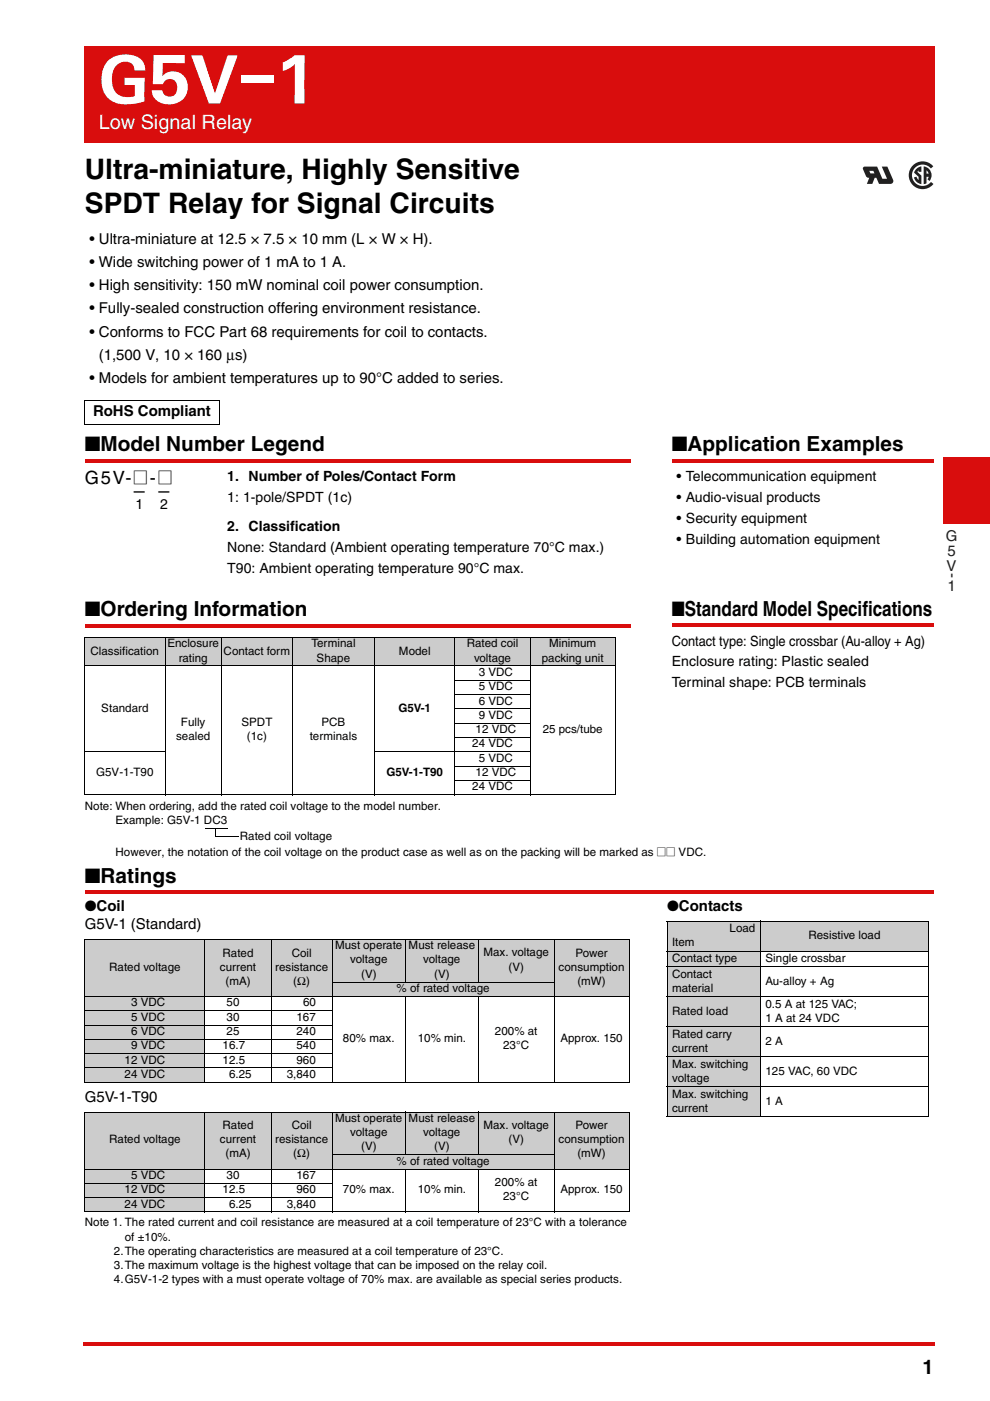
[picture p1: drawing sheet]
<svg xmlns="http://www.w3.org/2000/svg" width="210mm" height="297mm" viewBox="0 0 210 297" stroke-linecap="round" stroke-linejoin="round" font-family="sans-serif">
<defs><g id="words">
<text font-size="14.1" fill="#fff" x="21" y="21.9">G5V-1</text>
<g font-size="6">
<text x="18" y="38">Ultra-miniature, Highly Sensitive</text>
<text x="18" y="45.1">SPDT Relay for Signal Circuits</text>
</g>
<g font-size="4.4">
<text x="18" y="95.7">■Model Number Legend</text>
<text x="142.5" y="95.7">■Application Examples</text>
<text x="18" y="130.6">■Ordering Information</text>
<text x="142.5" y="130.6">■Standard Model Specifications</text>
<text x="18" y="187.2">■Ratings</text>
</g>
<text font-size="4.2" fill="#fff" x="21" y="27.3">Low Signal Relay</text>
<text font-size="4.2" x="195.6" y="291.3">1</text>
<g font-size="3.9">
<text x="18" y="102.6">G5V-@-@</text>
<text x="28.4" y="105.5">—</text>
<text x="33.6" y="105.5">—</text>
</g>
<g font-size="3.2">
<text x="19" y="51.6">• Ultra-miniature at 12.5 × 7.5 × 10 mm (L × W × H).</text>
<text x="19" y="56.6">• Wide switching power of 1 mA to 1 A.</text>
<text x="19" y="61.5">• High sensitivity: 150 mW nominal coil power consumption.</text>
<text x="19" y="66.5">• Fully-sealed construction offering environment resistance.</text>
<text x="19" y="71.4">• Conforms to FCC Part 68 requirements for coil to contacts.</text>
<text x="21" y="76.3">(1,500 V, 10 × 160 μs)</text>
<text x="19" y="81.3">• Models for ambient temperatures up to 90°C added to series.</text>
<text x="19.7" y="88.2">RoHS Compliant</text>
<text x="18" y="193.2">●Coil</text>
<text x="18" y="197.1">G5V-1 (Standard)</text>
<text x="141.5" y="193.2">●Contacts</text>
<text x="18" y="233.7">G5V-1-T90</text>
</g>
<g font-size="3.2" fill="#231f20">
<text x="200.6" y="114.7">G</text>
<text x="200.9" y="117.9">5</text>
<text x="200.8" y="121.1">V</text>
<text x="200.9" y="125.3">1</text>
<text x="201" y="121.5" transform="rotate(90 201 121.5)">-</text>
</g>
<g font-size="3">
<text x="28.7" y="107.8">1</text>
<text x="34" y="107.8">2</text>
<text x="48.2" y="102">1. Number of Poles/Contact Form</text>
<text x="48.2" y="106.4">1: 1-pole/SPDT (1c)</text>
<text x="143.5" y="102">• Telecommunication equipment</text>
<text x="143.5" y="106.4">• Audio-visual products</text>
<text x="48.2" y="112.6">2. Classification</text>
<text x="143.5" y="110.9">• Security equipment</text>
<text x="48.2" y="117">None: Standard (Ambient operating temperature 70°C max.)</text>
<text x="143.5" y="115.3">• Building automation equipment</text>
<text x="48.2" y="121.4">T90: Ambient operating temperature 90°C max.</text>
<text x="142.5" y="136.9">Contact type: Single crossbar (Au-alloy + Ag)</text>
<text x="142.5" y="141.3">Enclosure rating: Plastic sealed</text>
<text x="142.5" y="145.7">Terminal shape: PCB terminals</text>
</g>
<g font-size="2.5">
<text x="35.5" y="137.3">Enclosure</text>
<text x="66.1" y="137.3">Terminal</text>
<text x="99" y="137.3">Rated coil</text>
<text x="116.5" y="137.3">Minimum</text>
<text x="19.2" y="138.8">Classification</text>
<text x="37.9" y="140.3">rating</text>
<text x="47.4" y="138.8">Contact form</text>
<text x="67.2" y="140.3">Shape</text>
<text x="84.6" y="138.8">Model</text>
<text x="100.5" y="140.3">voltage</text>
<text x="101.5" y="143.3">3 VDC</text>
<text x="114.9" y="140.3">packing unit</text>
<text x="101.5" y="146.3">5 VDC</text>
<text x="101.5" y="149.4">6 VDC</text>
<text x="21.5" y="150.9">Standard</text>
<text x="38.4" y="153.9">Fully</text>
<text x="51.2" y="153.9">SPDT</text>
<text x="68.2" y="153.9">PCB</text>
<text x="84.5" y="150.9">G5V-1</text>
<text x="100.9" y="155.4">12 VDC</text>
<text x="101.5" y="152.4">9 VDC</text>
<text x="115.1" y="155.4">25 pcs/tube</text>
<text x="37.4" y="157">sealed</text>
<text x="52.4" y="157">(1c)</text>
<text x="65.7" y="157">terminals</text>
<text x="100.2" y="158.5">24 VDC</text>
<text x="101.5" y="161.5">5 VDC</text>
<text x="20.4" y="164.5">G5V-1-T90</text>
<text x="82" y="164.5">G5V-1-T90</text>
<text x="100.2" y="167.6">24 VDC</text>
<text x="100.9" y="164.5">12 VDC</text>
<text x="18" y="171.7">Note: When ordering, add the rated coil voltage to the model number.</text>
<text x="24.5" y="174.8">Example: G5V-1 DC3</text>
<text x="50.9" y="178.2">Rated coil voltage</text>
<text x="24.5" y="181.5">However, the notation of the coil voltage on the product case as well as on the packing will be marked as @@ VDC.</text>
<text x="154.7" y="197.7">Load</text>
<text x="47.2" y="202.8">Rated</text>
<text x="61.9" y="202.8">Coil</text>
<text x="71.1" y="201.3">Must operate</text>
<text x="86.7" y="201.3">Must release</text>
<text x="102.5" y="202.8">Max. voltage</text>
<text x="122.1" y="202.8">Power</text>
<text x="142.5" y="200.6">Item</text>
<text x="171.5" y="199.1">Resistive load</text>
<text x="23.2" y="205.8">Rated voltage</text>
<text x="46.7" y="205.8">current</text>
<text x="47.8" y="208.8">(mA)</text>
<text x="58.4" y="205.8">resistance</text>
<text x="62.2" y="208.8">(Ω)</text>
<text x="74.3" y="204.3">voltage</text>
<text x="76.6" y="207.3">(V)</text>
<text x="89.8" y="204.3">voltage</text>
<text x="92.1" y="207.3">(V)</text>
<text x="107.8" y="205.8">(V)</text>
<text x="118.5" y="205.8">consumption</text>
<text x="122.5" y="208.8">(mW)</text>
<text x="142.5" y="204">Contact type</text>
<text x="142.5" y="207.3">Contact</text>
<text x="162.3" y="208.9">Au-alloy + Ag</text>
<text x="162.4" y="204">Single crossbar</text>
<text x="27.8" y="213.3">3 VDC</text>
<text x="48" y="213.3">50</text>
<text x="64.3" y="213.3">60</text>
<text x="84.1" y="210.3">% of rated voltage</text>
<text x="142.5" y="210.4">material</text>
<text x="142.5" y="215.2">Rated load</text>
<text x="162.3" y="213.7">0.5 A at 125 VAC;</text>
<text x="27.8" y="216.4">5 VDC</text>
<text x="27.8" y="219.4">6 VDC</text>
<text x="48" y="216.4">30</text>
<text x="48" y="219.4">25</text>
<text x="62.9" y="216.4">167</text>
<text x="62.9" y="219.4">240</text>
<text x="72.7" y="220.9">80% max.</text>
<text x="88.6" y="220.9">10% min.</text>
<text x="105" y="219.4">200% at</text>
<text x="118.9" y="220.9">Approx. 150</text>
<text x="142.5" y="220">Rated carry</text>
<text x="162.3" y="216.7">1 A at 24 VDC</text>
<text x="162.3" y="221.6">2 A</text>
<text x="26.4" y="225.5">12 VDC</text>
<text x="27.8" y="222.4">9 VDC</text>
<text x="47.2" y="225.5">12.5</text>
<text x="47.2" y="222.4">16.7</text>
<text x="62.9" y="225.5">960</text>
<text x="62.9" y="222.4">540</text>
<text x="106.7" y="222.4">23°C</text>
<text x="142.5" y="223.1">current</text>
<text x="142.5" y="226.4">Max. switching</text>
<text x="162.3" y="227.9">125 VAC, 60 VDC</text>
<text x="26.4" y="228.5">24 VDC</text>
<text x="48.6" y="228.5">6.25</text>
<text x="60.9" y="228.5">3,840</text>
<text x="142.5" y="229.4">voltage</text>
<text x="142.5" y="232.7">Max. switching</text>
<text x="47.2" y="239.4">Rated</text>
<text x="61.9" y="239.4">Coil</text>
<text x="71.1" y="237.9">Must operate</text>
<text x="86.7" y="237.9">Must release</text>
<text x="102.5" y="239.4">Max. voltage</text>
<text x="122.1" y="239.4">Power</text>
<text x="142.5" y="235.8">current</text>
<text x="162.3" y="234.3">1 A</text>
<text x="23.2" y="242.4">Rated voltage</text>
<text x="46.7" y="242.4">current</text>
<text x="47.8" y="245.4">(mA)</text>
<text x="58.4" y="242.4">resistance</text>
<text x="62.2" y="245.4">(Ω)</text>
<text x="74.3" y="240.9">voltage</text>
<text x="76.6" y="243.9">(V)</text>
<text x="89.8" y="240.9">voltage</text>
<text x="92.1" y="243.9">(V)</text>
<text x="107.8" y="242.4">(V)</text>
<text x="118.5" y="242.4">consumption</text>
<text x="122.5" y="245.4">(mW)</text>
<text x="27.8" y="250">5 VDC</text>
<text x="48" y="250">30</text>
<text x="62.9" y="250">167</text>
<text x="84.1" y="246.9">% of rated voltage</text>
<text x="105" y="251.5">200% at</text>
<text x="26.4" y="253">12 VDC</text>
<text x="26.4" y="256">24 VDC</text>
<text x="47.2" y="253">12.5</text>
<text x="48.6" y="256">6.25</text>
<text x="60.9" y="256">3,840</text>
<text x="62.9" y="253">960</text>
<text x="72.7" y="253">70% max.</text>
<text x="88.6" y="253">10% min.</text>
<text x="106.7" y="254.5">23°C</text>
<text x="118.9" y="253">Approx. 150</text>
<text x="18" y="260">Note 1. The rated current and coil resistance are measured at a coil temperature of 23°C with a tolerance</text>
<text x="26.5" y="263">of ±10%.</text>
<text x="24.2" y="266">2.The operating characteristics are measured at a coil temperature of 23°C.</text>
<text x="24.2" y="269">3.The maximum voltage is the highest voltage that can be imposed on the relay coil.</text>
<text x="24.2" y="272">4.G5V-1-2 types with a must operate voltage of 70% max. are available as special series products.</text>
</g>
</g></defs>
<g fill="#d90d0d">
<path d="M17.7 284.7h.3v.7h-.3z"/>
<path d="M18 284.7h180.3v.7h-180.3z"/>
<path d="M18 10h180v20h-180z"/>
</g>
<path d="M18 10h180.2M18 9.8v20.2M198 10v20.2M17.8 30h180.2" fill="none" stroke="#d90d0d" stroke-width=".36"/>
<path d="M200 97h9.9v14h-9.9z" fill="#d90d0d"/>
<g fill="#fff">
<path d="M200 112h4v40h-4z"/>
<path d="M18 97.2h180v2h-180z"/>
</g>
<path d="M18 97.3h180v.7h-180z" fill="#d90d0d"/>
<path d="M18 132.1h180v2h-180z" fill="#fff"/>
<path d="M18 132.3h180v.7h-180z" fill="#d90d0d"/>
<path d="M18 188.7h180v2h-180z" fill="#fff"/>
<path d="M18 188.9h180v.7h-180z" fill="#d90d0d"/>
<g fill="#ccc">
<path d="M18 135.2h17v6h-17z"/>
<path d="M35 135.2h12v6h-12z"/>
<path d="M47 135.2h15v6h-15z"/>
<path d="M62 135.2h17.5v6h-17.5z"/>
<path d="M79.5 135.2h17v6h-17z"/>
<path d="M96.5 135.2h16v6h-16z"/>
<path d="M112.5 135.2h18v6h-18z"/>
</g>
<g fill="none" stroke="#000" stroke-width=".21">
<path d="M17.9 84.8h28.7M17.9 89.9h28.7M18 84.9v4.9M46.5 84.9v4.9M17.9 135.2h112.7M18 135.3v33.1M35 135.1v33.5M47 135.1v33.5M62 135.1v33.5M79.5 135.1v33.5M96.5 135.1v33.5M112.5 135.1v33.5"/>
<path d="M130.5 135.3v33.1M17.9 141.2h112.7M17.9 159.4h17.1M79.4 159.4h33.1M96.4 144.2h16.1M96.4 147.3h16.1M96.4 150.3h16.1M96.4 153.3h16.1M96.4 156.4h16.1M17.9 168.5h112.7M96.4 162.4h16.1M96.4 165.5h16.1"/>
</g>
<g fill="#231f20">
<path d="M194.3 35.9l1.1-.6v1.1h-.6v-.3l-.2 .3 .8 .8v1.8a1.9 1.9 0 0 1-1.6-1.4l.6-.1 .4 .7v-.7l-.9-.9z"/>
<path d="M193.8 34.9a2.94 2.94 0 0 1 4.2 .4l-.6 .4a2.27 2.27 0 0 0-3.3-.2 2.27 2.27 0 0 0 .1 3.3 2.27 2.27 0 0 0 3.3-.2l.5 .4a2.95 2.95 0 0 1-4.4 .2 2.95 2.95 0 0 1 .2-4.3z"/>
<path d="M184.4 36.2h.8l.3 .6h-.9zM183.1 35.5l-.1 .4 .7 1.4 .3 .3 .4 .1-.5 1.3h1.1l.5-1.3h.4l.5 1.3h2.5a.61 .61 0 0 0 .5-.9l-1.2-2.8h-1.2l1.1 2.6h-.9l-1.2-2.6h-2.6z"/>
<path d="M196.5 36.1l.5 .7h-.5zM195.9 35.3v3.7h.4a1.16 1.16 0 0 0 .2-1.3v-.2h.5l-.3 .5 .5 .4a1.9 1.9 0 0 0-1.3-3.1z"/>
</g>
<g fill="#fff">
<path d="M133.9 84.1h64.1v91.5h-64.1z"/>
<path d="M142.5 97.2h55.5v2h-55.5z"/>
</g>
<path d="M142.5 97.3h55.5v.7h-55.5z" fill="#d90d0d"/>
<path d="M142.5 132h55.5v2h-55.5z" fill="#fff"/>
<path d="M142.5 132.2h55.5v.7h-55.5z" fill="#d90d0d"/>
<path d="M43.5 175.7h4.7M45.8 177.4h4.9" fill="none" stroke="#000" stroke-width=".21"/>
<path d="M45.7 175.7h.2v1.8h-.2z" fill="#000"/>
<g fill="#ccc">
<path d="M18 199.2h25.5v12h-25.5z"/>
<path d="M43.5 199.2h14v12h-14z"/>
<path d="M57.5 199.2h13v12h-13z"/>
<path d="M70.5 199.2h15.5v9h-15.5z"/>
<path d="M86 199.2h15.5v9h-15.5z"/>
<path d="M101.5 199.2h16v9h-16z"/>
<path d="M117.5 199.2h16v12h-16z"/>
<path d="M70.5 208.2h47v3h-47z"/>
<path d="M18 211.2h25.5v3.1h-25.5z"/>
<path d="M18 214.3h25.5v3h-25.5z"/>
<path d="M18 217.3h25.5v3h-25.5z"/>
<path d="M18 220.3h25.5v3.1h-25.5z"/>
<path d="M18 223.4h25.5v3h-25.5z"/>
<path d="M18 226.4h25.5v3h-25.5z"/>
<path d="M18 235.8h25.5v12.1h-25.5z"/>
<path d="M43.5 235.8h14v12.1h-14z"/>
<path d="M57.5 235.8h13v12.1h-13z"/>
<path d="M70.5 235.8h15.5v9h-15.5z"/>
<path d="M86 235.8h15.5v9h-15.5z"/>
<path d="M101.5 235.8h16v9h-16z"/>
<path d="M117.5 235.8h16v12.1h-16z"/>
<path d="M70.5 244.8h47v3.1h-47z"/>
<path d="M18 247.9h25.5v3h-25.5z"/>
<path d="M18 250.9h25.5v3h-25.5z"/>
<path d="M18 253.9h25.5v3.1h-25.5z"/>
</g>
<g fill="none" stroke="#000" stroke-width=".21">
<path d="M17.9 199.2h115.7M18 199.3v30M43.5 199.1v30.5M57.5 199.1v30.5M70.5 199.1v30.5M86 199.1v9.2M101.5 199.1v9.2M117.5 199.1v30.5M133.5 199.3v30M17.9 211.2h115.7M17.9 214.3h52.6M17.9 217.3h52.6"/>
<path d="M70.4 208.2h47.1M86 211.1v18.5M101.5 211.1v18.5M17.9 220.4h52.6M17.9 223.4h52.6M17.9 226.4h52.6M17.9 229.4h115.7M17.9 235.8h115.7M18 235.9v21M43.5 235.7v21.4M57.5 235.7v21.4M70.5 235.7v21.4"/>
<path d="M86 235.7v9.2M101.5 235.7v9.2M117.5 235.7v21.4M133.5 235.9v21M17.9 247.9h115.7M17.9 250.9h52.6M17.9 253.9h52.6M17.9 257h115.7M70.4 244.8h47.1M86 247.8v9.3M101.5 247.8v9.3"/>
</g>
<g fill="#ccc">
<path d="M141.5 195.3h19.8v6.4h-19.8z"/>
<path d="M161.3 195.3h35.7v6.4h-35.7z"/>
<path d="M141.5 201.7h19.8v3.3h-19.8z"/>
<path d="M141.5 205h19.8v6.3h-19.8z"/>
<path d="M141.5 211.3h19.8v6.4h-19.8z"/>
<path d="M141.5 217.7h19.8v6.3h-19.8z"/>
<path d="M141.5 224h19.8v6.4h-19.8z"/>
<path d="M141.5 230.4h19.8v6.3h-19.8z"/>
</g>
<path d="M141.4 195.3h55.7M141.5 195.4v41.2M161.3 195.2v41.7M197 195.4v41.2M141.4 201.7h55.7M141.4 205h55.7M141.4 211.4h55.7M141.4 217.7h55.7M141.4 224.1h55.7M141.4 230.4h55.7M141.4 236.7h55.7" fill="none" stroke="#000" stroke-width=".21"/>
<use href="#words"/>
</svg>
